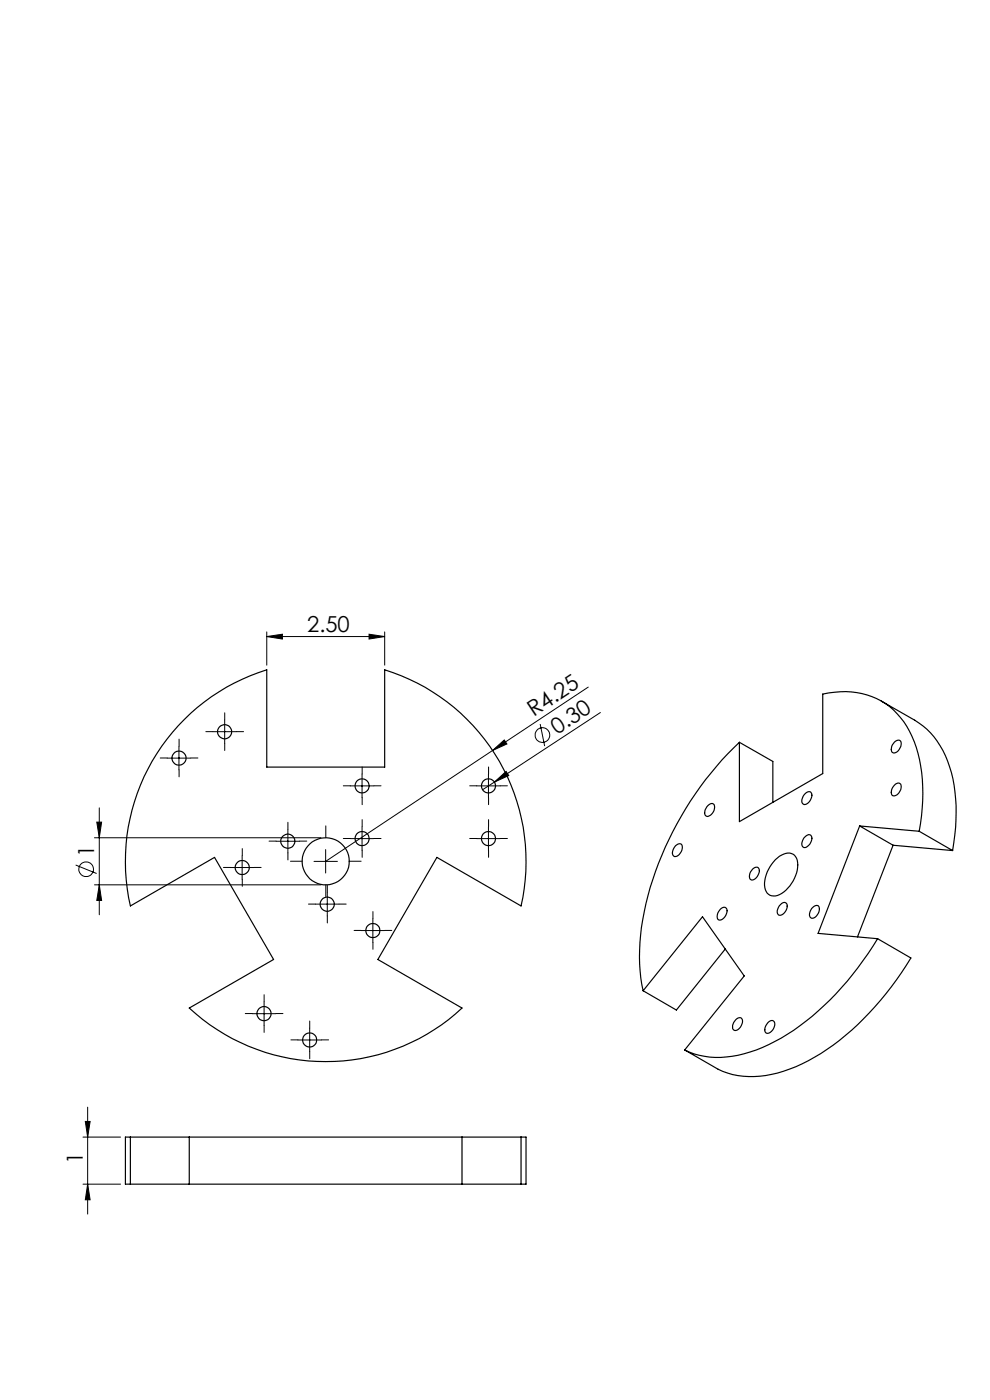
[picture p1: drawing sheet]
<svg xmlns="http://www.w3.org/2000/svg" width="210mm" height="297mm" viewBox="0 0 210 297" stroke-linecap="round" stroke-linejoin="round" font-family="sans-serif">
<defs><g id="words">
<g font-size="4.7">
<text x="65.2" y="134">2.50</text>
<text x="113.3" y="152.2" transform="rotate(-34 113.3 152.2)">R4.25</text>
<text x="118.2" y="155.9" transform="rotate(-33 118.2 155.9)">0.30</text>
<text x="20" y="181.8" transform="rotate(-90 20 181.8)">1</text>
<text x="17.6" y="246.9" transform="rotate(-90 17.6 246.9)">1</text>
</g>
</g></defs>
<g fill="none" stroke="#000" stroke-width=".21">
<path d="M56.6 135l3.3-.5v1.1zM56.6 134.1v7M56.6 135h25M78.3 134.5l3.3 .5-3.3 .6zM81.6 134.1v7M38 158.3v5M45.2 155.2h5M47.7 152.7v5M104.5 159.2l2.5-2.2 .5 .8zM114.6 153.6l.9 4.7M124.8 145.8l-55.7 36.9M127.4 151.2l-22.5 14.7"/>
<path d="M20 177.7h48.1M20.5 174.4h1.1l-.5 3.3zM21.1 171.4v22.7M35.5 160.8h5M58.6 178.5h5M61.1 176v4.9M74.3 166.7h5M74.3 177.9h5M76.8 164.2v5M76.8 175.4v5M101.1 166.7h5M101.1 177.9h5"/>
<path d="M103.6 164.2v5M103.6 175.4v5M104.9 165.9l2.5-2.2 .5 .8zM104.9 165.9l-2.5 1.6M16.1 183.5l4.4 1.8M20 187.7h48.1M21.1 187.7l.5 3.3h-1.1zM48.9 184h5M51.4 181.5v5M66.6 182.7h5M66.9 191.8h5M69.1 180.2v5"/>
<path d="M69.4 189.3v5M76.6 197.4h5M79.1 194.9v5M53.5 215h5M56 212.5v5M65.7 218.1v5M18.1 237.9h1l-.5 3.3zM18.6 234.9v22.7M63.2 220.6h5M17.6 241.2h8M17.6 251.2h8M18.6 251.2l.5 3.3h-1z"/>
<circle cx="115.1" cy="156" r="1.56"/>
<circle cx="18.3" cy="184.4" r="1.55"/>
</g>
<g fill="none" stroke="#000" stroke-width=".21" stroke-dasharray="15.2 1.3 1.3 1.3">
<path d="M38 158.3v-1.5M45.2 155.2h-1.5M47.7 152.7v-1.5M47.7 157.7v1.5M50.2 155.2h1.5M35.5 160.8h-1.5M38 163.3v1.5M40.5 160.8h1.5M58.6 178.4h-1.5M61.1 175.9v-1.5M63.6 178.4h1.5M69.1 177.7v-2.5"/>
<path d="M74.3 166.7h-1.5M74.3 177.9h-1.5M76.8 164.2v-1.5M76.8 169.2v1.5M76.8 175.4v-1.5M79.3 166.7h1.5M79.3 177.9h1.5M101.1 177.9h-1.5M101.1 166.7h-1.5M103.6 175.4v-1.5M103.6 164.2v-1.5M103.6 169.2v1.5"/>
<path d="M106.1 177.9h1.5M106.1 166.7h1.5M48.9 184h-1.5M51.4 181.5v-1.5M51.4 186.5v1.5M53.9 184h1.5M61.1 180.9v1.5M64.1 182.7h-2.5M66.9 191.8h-1.5M69.1 187.7v2.5M69.4 189.3v-1.5M69.4 194.3v1.5"/>
<path d="M71.9 191.8h1.5M74.1 182.7h2.5M76.6 197.4h-1.5M76.8 180.4v1.5M79.1 194.9v-1.5M79.1 199.9v1.5M81.6 197.4h1.5M103.6 180.4v1.5M53.5 215h-1.5M56 212.5v-1.5M56 217.5v1.5M58.5 215h1.5"/>
<path d="M65.7 218.1v-1.5M63.2 220.6h-1.5M65.7 223.1v1.5M68.2 220.6h1.5"/>
</g>
<g fill="#000">
<path d="M104.5 159.2l2.5-2.2 .5 .8zM104.9 165.9l2.5-2.2 .5 .8z"/>
<path d="M56.6 135l3.3-.5v1.1zM78.3 134.5l3.3 .5-3.3 .6z"/>
<path d="M20.5 174.4h1.1l-.5 3.3zM21.1 187.7l.5 3.3h-1.1zM18.1 237.9h1l-.5 3.3zM18.6 251.2l.5 3.3h-1z"/>
</g>
<g fill="none" stroke="#000" stroke-width=".25">
<path d="M39.1 152.6a42.8 42.8 0 0 1 17.5-10.5v20.6h25v-20.6a42.5 42.5 0 0 1 28.9 50.1l-17.8-10.3-12.5 21.6 17.8 10.4a42.5 42.5 0 0 1-57.9 0l17.9-10.4-12.5-21.6-17.8 10.3a42.5 42.5 0 0 1 11.4-39.6zM156.8 157.5v16.8l17.7-10.2v-16.9a16.3 16.3 0 0 1 15 3.4 21.3 21.3 0 0 1 6 13.3 41.8 41.8 0 0 1-.5 12.5M156.8 157.5a69.9 69.9 0 0 0-20.7 39.2 38.7 38.7 0 0 0 .3 13.5M156.8 157.5l7.1 4v8.7M186.9 148.7l7.1 4.1a17.7 17.7 0 0 1 7.8 11.1 38.2 38.2 0 0 1 .3 16.5M189.7 157.4a.77 .77 0 0 1 1.1-.4 .77 .77 0 0 1 .3 1.1 1.62 1.62 0 0 1-1.8 1.5 1.74 1.74 0 0 1 .4-2.2zM143.3 179.4l.3-.2a.71 .71 0 0 1 .9-.1 .71 .71 0 0 1 .2 1 1.82 1.82 0 0 1-1.6 1.6 1.28 1.28 0 0 1 0-2zM150.1 170.9a.77 .77 0 0 1 1.1-.4 .77 .77 0 0 1 .4 1 1.82 1.82 0 0 1-1.7 1.7 1.28 1.28 0 0 1 0-2zM170.8 168.4a.77 .77 0 0 1 1-.4 .77 .77 0 0 1 .4 1 1.89 1.89 0 0 1-1.7 1.7l-.1-.1a1.63 1.63 0 0 1 .4-2.2zM170.8 177.5a.77 .77 0 0 1 1-.4 .77 .77 0 0 1 .4 1 2 2 0 0 1-1.7 1.7 1.33 1.33 0 0 1 0-2zM182.4 175.2l12.6 1.2M182.4 175.2l-8.9 22.8 12.7 1.1"/>
<path d="M182.4 175.2l7 4.1M189.4 179.3l12.7 1.1M189.4 179.3l-7.5 19.5M189.7 166.6a.77 .77 0 0 1 1-.5 .77 .77 0 0 1 .4 1.1 1.68 1.68 0 0 1-1.8 1.6 1.73 1.73 0 0 1 .4-2.2zM195 176.4l7.1 4M152.8 192.9a.82 .82 0 0 1 1.2-.3 .82 .82 0 0 1 .1 1.2 1.5 1.5 0 0 1-1.7 1.3 1.79 1.79 0 0 1 .4-2.2zM159.6 184.4a.77 .77 0 0 1 1.1-.4 .77 .77 0 0 1 .3 1 1.9 1.9 0 0 1-1.6 1.7 1.28 1.28 0 0 1 0-2zM164.5 182.4a3.5 3.5 0 0 1 3.7-1.2 3.8 3.8 0 0 1 .6 4.5 6.9 6.9 0 0 1-4.3 4.4 2.03 2.03 0 0 1-2.3-2.3 7.8 7.8 0 0 1 2.3-5.4zM165.3 192.2l.3-.3a.77 .77 0 0 1 1-.4 .77 .77 0 0 1 .4 1 1.73 1.73 0 0 1-1.9 1.6l-.2-.7zM172.4 192.5a.76 .76 0 0 1 1-.4 .76 .76 0 0 1 .4 1 1.82 1.82 0 0 1-1.6 1.7l-.2-.1a1.63 1.63 0 0 1 .4-2.2zM186.2 199.1a60.9 60.9 0 0 1-20.5 21.1 26.3 26.3 0 0 1-15.2 4.1l-1.1-.2a12.7 12.7 0 0 1-4.2-1.4M186.2 199.1l7 4.1a62.7 62.7 0 0 1-19.1 20.3 27.3 27.3 0 0 1-16.5 4.8 14.2 14.2 0 0 1-5.3-1.5l-7.1-4.1"/>
<path d="M136.4 210.2l12.6-15.7 8.9 12.5-12.7 15.7M153.8 201.3l-10.3 13-7.1-4.1M156.1 216.3a.77 .77 0 0 1 1-.4 .77 .77 0 0 1 .4 1.1 1.9 1.9 0 0 1-1.6 1.6 1.28 1.28 0 0 1 0-2zM162.9 216.9a.77 .77 0 0 1 1-.4 .77 .77 0 0 1 .4 1.1 1.73 1.73 0 0 1-1.8 1.5 1.67 1.67 0 0 1 .4-2.2zM27.7 241.2h-1.1v10h1.1M27.7 241.2v10M27.7 241.2h12.4M27.7 251.2h12.4M40.1 241.2h57.9M40.1 251.2h57.9M40.1 241.2v10M98 241.2v10"/>
<path d="M98 241.2h12.5M98 251.2h12.5M110.5 241.2h1.1v10h-1.1M110.5 241.2v10"/>
<circle cx="47.6" cy="155.2" r="1.51"/>
<circle cx="38" cy="160.8" r="1.5"/>
<circle cx="61.1" cy="178.5" r="1.5"/>
<circle cx="76.8" cy="166.7" r="1.51"/>
<circle cx="76.8" cy="177.9" r="1.51"/>
<circle cx="103.6" cy="166.7" r="1.5"/>
<circle cx="103.6" cy="177.9" r="1.5"/>
<circle cx="51.4" cy="184" r="1.51"/>
<circle cx="69.1" cy="182.7" r="5"/>
<circle cx="69.4" cy="191.8" r="1.5"/>
<circle cx="79.1" cy="197.4" r="1.5"/>
<circle cx="56" cy="215" r="1.5"/>
<circle cx="65.7" cy="220.6" r="1.51"/>
</g>
<use href="#words"/>
</svg>
